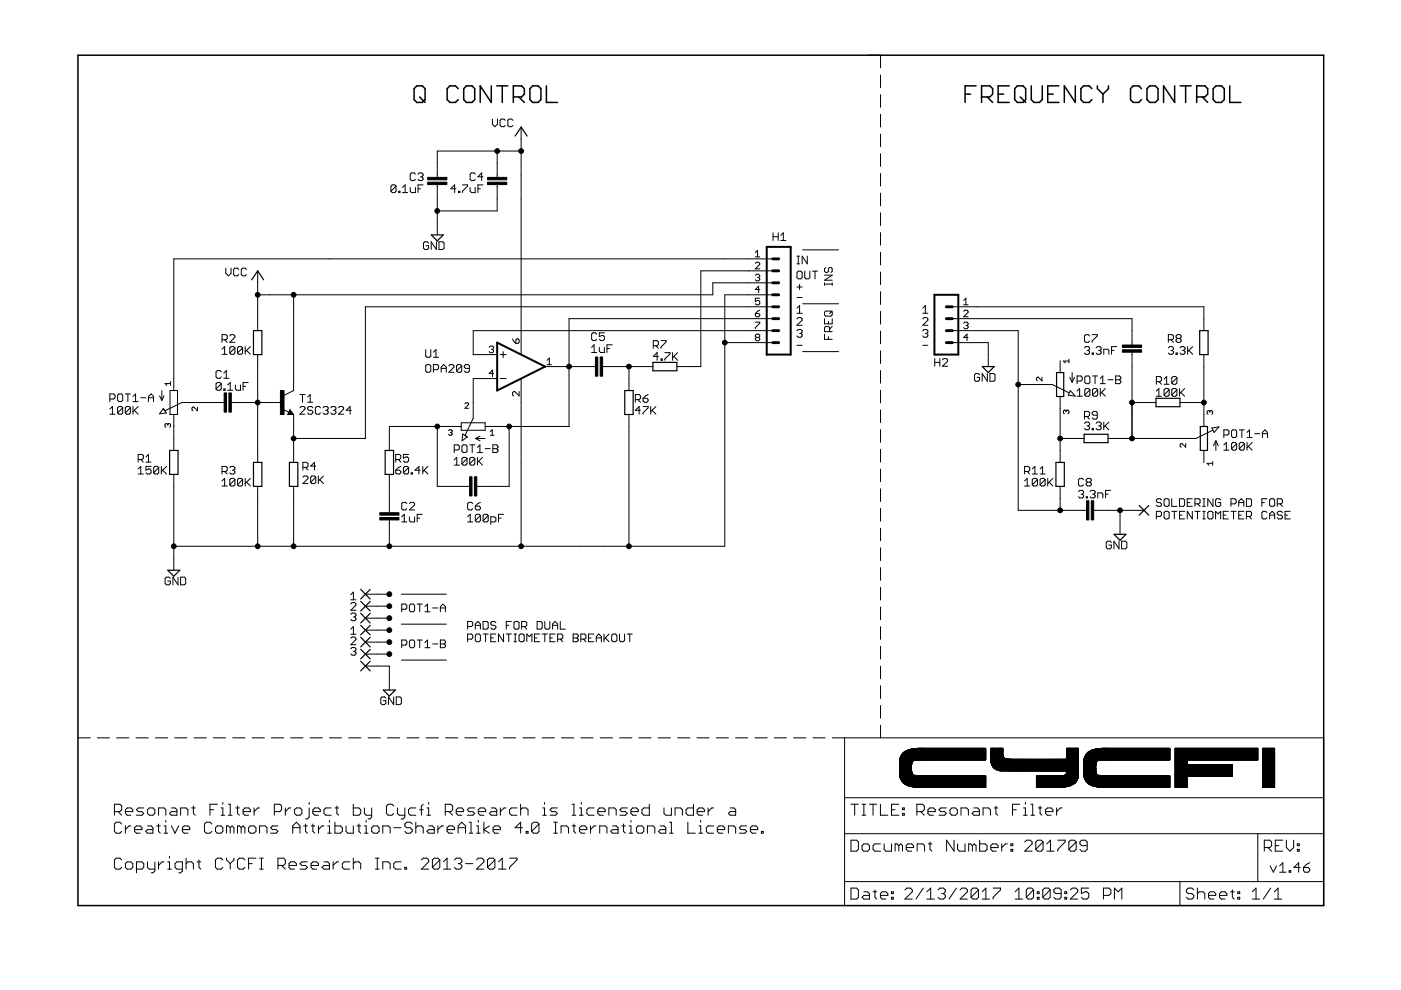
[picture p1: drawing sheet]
<svg xmlns="http://www.w3.org/2000/svg" width="297mm" height="210mm" viewBox="0 0 297 210" stroke-linecap="round" stroke-linejoin="round" font-family="sans-serif">
<g fill="none" stroke="#000" stroke-width=".21">
<path d="M184.1 11.7h2.6v2.7M186.7 15.9v2.7M84 39.5l-.3-.3h-.5l-.3 .3v1.1M84 39.5v1.1l-.3 .2h-.5l-.3-.2M84 39.5l-1.1 1.1M85.3 39.8l.6-.6v1.6M87 39.8v.8l.2 .2h.9v-1M88.1 36.9l-.3-.2h-.6l-.2 .2v1.1l.2 .3h.6l.3-.3M88.6 36.9l.3-.2h.5l.3 .2v.3l-.3 .3M89.2 37.5h.2M89.4 37.5l.3 .3v.2l-.3 .3h-.5l-.3-.3M89.7 39.2h-1.1v1.6"/>
<path d="M92.7 39.1v10.7M98 39.2h1.1v.3l-1.1 1.1v.2M99.7 39.8v.8l.2 .2h.9v-1M100.8 36.9l-.3-.2h-.6l-.2 .2v1.1l.2 .3h.6l.3-.3M102.4 39.2h-1.1v1.6M102.4 37.5h-1.1l.8-.8v1.6M104.4 25.3v1l.5 .6 .6-.6v-1M105.4 32v5.6M105.4 39.1v5.6h-12.7M107.1 25.5l-.3-.2h-.5l-.3 .2v1.1l.3 .3h.5l.3-.3M108.8 25.5l-.3-.2h-.6l-.2 .2v1.1l.2 .3h.6l.3-.3M110.5 26.9v48.3"/>
<path d="M110.5 32h-17.8v5.6M186.7 20.1v2.7M186.7 24.2v2.7M186.7 28.4v2.7M186.7 32.6v2.7M186.7 36.8v2.7M47.9 56.9v1l.5 .6 .6-.6v-1M50.6 57.1l-.3-.2h-.5l-.3 .2v1.1l.3 .3h.5l.3-.3M52.2 57.1l-.2-.2h-.6l-.2 .2v1.1l.2 .3h.6l.2-.3M54.6 57.4v12.7M84.5 40.6h.3v.2h-.3zM85.3 40.8h1.1"/>
<path d="M88.6 40h.6M90.9 51.5l-.3-.2h-.5l-.3 .2v1.1l.3 .3h.5l.3-.3v-.5h-.6M92.5 51.3v1.6l-1.1-1.6v1.6M93.1 51.3h.8l.2 .2v1.1l-.2 .3h-.8zM96.7 40h-1.1l.8-.8v1.6M97.2 40.6h.3v.2h-.3zM101.3 40h.6M160.1 53.5l.5-.4v1.4M160.1 54.5h1M160.1 55.8l.3-.2h.4l.3 .2v.3l-1 .9h1M160.1 58.4l.3-.3h.4l.3 .3-.3 .4M160.6 58.8h.2"/>
<path d="M160.8 58.8l.3 .3-.3 .4h-.4l-.3-.2M163.8 54.9h-126.9v27.9M163.8 57.4h-15.2v20.3h-5.1M163.8 60h-12.7v2.5h-96.5M163.9 49.4v1.6M163.9 50.2h1.1M165 49.4v1.6M165.5 49.9l.6-.5v1.6M165.5 51h1.1M169 55.9h.5M169 54.3h.5M169 57.8l.2-.3h.6l.3 .3v1l-.3 .3h-.6l-.2-.3z"/>
<path d="M169.2 54.3v1.6M170.2 53h7.6M170.6 57.5v1.3l.3 .3h.5l.3-.3v-1.3M171.2 54.3v1.6l-1.1-1.6v1.6M172.3 57.5h1M172.8 57.5v1.6M174.8 60v.5M174.8 58.3h1.6l-1.6 1.1h1.6M175.1 56.7l-.3 .3v.5l.3 .3h.3l.2-.3v-.5l.3-.3h.3l.2 .3v.5l-.2 .3M176.4 60v.5M186.7 41v2.6M186.7 45.1v2.7"/>
<path d="M186.7 49.3v2.7M186.7 53.5v2.7M186.7 57.7v2.6M46.9 78.8l-.3-.2h-.5l-.3 .2v1.1l.3 .3h.5l.3-.3M47.1 74l.5-.5v1.6M47.1 75.1h1.1M47.1 72h.8l.3-.2v-.6l-.3-.2h-.8v1.6M47.5 79.1l.5-.5v1.6M47.6 72l.6 .6M48.7 71.2l.3-.2h.5l.3 .2v.3l-1.1 1.1h1.1M49.8 73.8v1l-.3 .3h-.5l-.3-.3M49.8 73.8l-.3-.3h-.5l-.3 .3v1"/>
<path d="M49.8 73.8l-1.1 1M51.4 73.8v1l-.2 .3h-.6l-.2-.3M51.4 73.8l-.2-.3h-.6l-.2 .3v1M51.4 73.8l-1 1M52 73.5v1.6M52.3 74.3l.8 .8M53.1 73.5l-1.1 1.1M54.6 75.2v22.8M62.3 62.5v20.3l-2.1 1M90.3 74.1v1.4l.2 .3h.6l.2-.3v-1.4M90.5 77.3h.6l.2 .3v1.1l-.2 .2h-.6l-.2-.2v-1.1zM91.9 78.4h.8l.3-.3v-.5l-.3-.3h-.8v1.6"/>
<path d="M91.9 75.8h1.1M91.9 74.7l.5-.6v1.7M93.5 78.9v-1l.6-.6 .5 .6v1M93.5 78.1h1.1M95.2 77.6l.2-.3h.6l.2 .3v.3l-1 1h1M97.9 77.6l-.3-.3h-.5l-.3 .3v1.1M97.9 77.6v1.1l-.3 .2h-.5l-.3-.2M97.9 77.6l-1.1 1.1M99.5 78.1h-.8l-.3-.2v-.3l.3-.3h.6l.2 .3v1.1l-.2 .2h-.6l-.3-.2M103.7 73.6l.2-.2h.5l.2 .2-.2 .5M104.2 74.1h.2M104.4 74.1l.2 .2-.2 .5h-.5l-.2-.3"/>
<path d="M104.6 79.2h-.9l.7-.7v1.4M106 75.2h1.3M106.7 74.5v1.3M108.7 71.9l.7 .9M109.6 71.9l.5 .2v.5l-.3 .2h-.4v-.7zM115.6 77.7h10.6M116 76.4l.5-.5v1.4M116 77.3h.9M125.4 73.7l.6-.6v1.6M125.4 74.7h1.1M126.5 70.8l-.3-.2h-.5l-.3 .2v1.1l.3 .3h.5l.3-.3M127.1 73.7v.8l.2 .2h.8v-1"/>
<path d="M127.8 77.7h10.6M128.1 70.6h-1v.8l.5-.3h.3l.2 .3v.5l-.2 .3h-.6l-.2-.3M128.7 73.9h.5M129.8 73.1h-1.1v1.6M133.3 77.7v5.1M138.5 73.3h.8l.3-.3v-.5l-.3-.3h-.8v1.7M139 73.3l.6 .6M139.6 75.6h-1.1l.8-.8v1.6M140.1 72.2h1.1v.3l-1.1 1.1v.3M140.1 76.1h.3v.3h-.3zM141 74.8h1v.2l-1 1.1v.3M142.6 74.8v1.6"/>
<path d="M142.9 75.6l.8 .8M143.7 74.8l-1.1 1M153.7 72.6h10.1M160.1 66.5h.7l.3 .4-.3 .3h-.4l-.3-.3zM160.1 68.3h1v.2l-1 1v.2M160.4 71.5l-.3 .3 .3 .4h.4l.3-.2-.3-.5M160.4 71.5l-.3-.2 .3-.5h.4l.3 .3-.3 .4M160.4 71.5h.4M161.1 63.2h-1v.7l.5-.2 .5 .2v.5l-.3 .2h-.4l-.3-.2M161.1 61.4h-1l.7-.7v1.4M161.1 65.8l-1 .7M163.8 70.1h-63.5v5.1h5.1"/>
<path d="M163.8 67.6h-43.2v22.8h-17.7M163.8 65h-86.3v28h-15.2M163.8 62.5h-10.1v53.3h-116.8M169 67.6l.2-.3h.6l.3 .3v.3l-1.1 1.1h1.1M169 70.1l.2-.2h.6l.3 .2v.3l-.3 .3M169 60.9h1.1M169 65.3l.5-.5v1.6M169 63.1h1.1M169 73.2h1.1M169 66.4h1.1M169.5 60.3v1.1M169.5 70.7h.3"/>
<path d="M169.8 70.7l.3 .3v.2l-.3 .3h-.6l-.2-.3M170.2 64.4h7.6M170.2 74.5h7.6M174.8 66.2l.3-.2h1.1l.2 .2v.6l-.2 .2h-1.1l-.3-.2zM174.8 67.6v1.1h1.6v-1.1M174.8 60.2h1.6M174.8 70.9v1h1.6M175.6 68.1v.6M175.6 71.4v.5M175.9 70.3v-.8l-.3-.3h-.5l-.3 .3v.8h1.6M176.4 69.2l-.5 .6M176.4 66l-.5 .5"/>
<path d="M186.7 61.8v2.7M186.7 66v2.7M186.7 70.2v2.7M186.7 74.4v2.7M186.7 78.6v2.6M195.6 73.2h1.1M195.6 70.1l.3-.2h.6l.2 .2v.3l-.2 .3M195.6 67.6l.3-.3h.6l.2 .3v.3l-1.1 1.1h1.1M195.6 66.4h1.1M195.6 65.3l.6-.5v1.6M196.2 70.7h.3M196.5 70.7l.2 .3v.2l-.2 .3h-.6l-.3-.3"/>
<path d="M198.2 76v1.7M198.2 76.8h1.1M199.3 76v1.7M199.8 76.3l.3-.3h.5l.3 .3v.3l-1.1 1.1h1.1M201.9 65h53.3v5.1M201.9 67.6h38.1v5.6M201.9 70.1h14v38.1h14.5M201.9 72.6h7.6v5.1M204.3 66l.3-.2h.4l.3 .2v.2l-1 1h1M204.3 64.6h1M204.3 68.5l.3-.2h.4l.3 .2-.3 .5M204.3 63.7l.5-.5v1.4"/>
<path d="M204.8 69h.2M205 69l.3 .2-.3 .5h-.4l-.3-.2M205.3 71.5h-1l.7-.7v1.4M207.7 79.5l-.3-.3h-.5l-.3 .3v1.1l.3 .2h.5l.3-.2v-.6h-.5M209.3 79.2v1.6l-1.1-1.6v1.6M209.9 79.2h.8l.3 .3v1.1l-.3 .2h-.8zM220.9 80v.8l-.8-.8-.3 .2v.4l.1 .2M224.8 76.5v2.5M226.6 76.6h-1.1l.3 .3M226.6 76.2v.7M227.3 79v2M229.9 73.8l.3-.3h.5l.3 .3v.2l-.3 .3"/>
<path d="M230.3 79.7h.5l.3 .3v1.1l-.3 .2h-.5l-.3-.2v-1.1zM230.5 74.3h.2M230.7 74.3l.3 .3v.2l-.3 .3h-.5l-.3-.3M231 71.2l-.3-.2h-.5l-.3 .2v1.1l.3 .3h.5l.3-.3M231.6 74.8h.2v.3h-.2zM231.6 71h1v.2l-1 1.1v.3M231.6 79.7h1.1M232.2 79.7v1.6M232.4 73.8l.3-.3h.5l.3 .3v.2l-.3 .3M232.9 74.3h.3M233.2 74.3l.3 .3v.2l-.3 .3h-.5l-.3-.3M234 75.1v-1.1h.8l.3 .3v.8"/>
<path d="M235.7 74.3h.5M236.5 79.7h.9l.2 .3v.2l-.2 .3 .2 .3v.3l-.2 .2h-.9zM236.7 73.5h-1v1.6M240 74.7v18.3M247.7 73.8l.3-.3h.5l.3 .3v.2l-.3 .3M247.7 72h.8l.3-.2v-.6l-.3-.2h-.8v1.6M248.2 74.3h.3M248.2 72l.6 .6M248.5 74.3l.3 .3v.2l-.3 .3h-.5l-.3-.3M249.3 74.8h.3v.3h-.3zM249.6 71.8l-.3-.3v-.3l.3-.2h.5l.3 .2v.3l-.3 .3M249.6 71.8l-.3 .2v.3l.3 .3h.5l.3-.3v-.3l-.3-.2"/>
<path d="M249.6 71.8h.5M250.2 73.8l.2-.3h.6l.2 .3v.2l-.2 .3M250.7 74.3h.3M251 74.3l.2 .3v.2l-.2 .3h-.6l-.2-.3M251.8 73.5v1.6M252.1 74.3l.8 .8M252.9 73.5l-1.1 1.1M255.2 75.2v15.2M23.3 87.8h1.1M23.3 84.6h.8l.3-.3v-.5l-.3-.3h-.8v1.7M23.3 86.7l.5-.5v1.6M24.9 83.8l.3-.3h.5l.3 .3v1.1l-.3 .3h-.5l-.3-.3z"/>
<path d="M26 86.5v1l-.3 .3h-.5l-.3-.3M26 86.5l-.3-.3h-.5l-.3 .3v1M26 86.5l-1.1 1M26.6 83.5h1M27.1 83.5v1.7M27.6 86.5v1l-.2 .3h-.6l-.2-.3M27.6 86.5l-.2-.3h-.6l-.2 .3v1M27.6 86.5l-1 1M28.2 85.2h1.1M28.2 84.1l.5-.6v1.7M28.2 86.2v1.6M28.5 87l.8 .8"/>
<path d="M29.3 99.4l.5-.5v1.6M29.3 86.2l-1.1 1.1M29.3 97.4h.8l.3-.2v-.6l-.3-.2h-.8v1.6M29.8 84.3h1.1M29.8 97.4l.6 .6M30.9 96.9l.6-.5v1.6M30.9 98h1.1M31.5 84.3h1.1M31.5 85.2v-1.1l.5-.6 .6 .6v1.1M32 98.9h-1.1v.8l.6-.3h.2l.3 .3v.5l-.3 .3h-.5l-.3-.3M33.7 99.1v1.1l-.3 .3h-.5l-.3-.3M33.7 99.1l-.3-.2h-.5l-.3 .2v1.1"/>
<path d="M33.7 99.1l-1.1 1.1M33.8 83.9l.5 1M34.2 98.9v1.6M34.3 82.8v2.1M34.5 99.7l.8 .8M34.6 86.6l.7 1-1.5 .1zM34.8 83.9l-.5 1M35.3 98.9l-1.1 1.1M35.6 90l-.2-.2-.4 .2v.4l.2 .2M35.6 90l.2-.2 .4 .2v.4l-.2 .2M35.6 90v.2M36 82.8h1.6v5.1h-1.6z"/>
<path d="M36.2 81.3h-1.2l.4 .4M36.2 80.9v.8M36.9 87.9v7.6M41.9 86.3v.8l-.8-.8-.4 .2v.4l.2 .2M46.9 81.4l-.3-.3h-.5l-.3 .3v1.1M46.9 81.4v1.1l-.3 .2h-.5l-.3-.2M46.9 81.4l-1.1 1.1M47.1 100h.8l.3-.3v-.6l-.3-.2h-.8v1.6M47.5 82.5h.2v.2h-.2zM47.5 80.2h1M47.5 85.3h-8.9l-3.7 1.8-.3-.5M47.6 100l.6 .5"/>
<path d="M48.3 82.7h1.1M48.3 81.6l.5-.5v1.6M48.7 99.1l.3-.2h.5l.3 .2v.3l-.3 .3M49 85.3h10.7M49.3 99.7h.2M49.5 99.7l.3 .3v.2l-.3 .3h-.5l-.3-.3M49.9 81.6v.9l.3 .2h.8v-1.1M51.5 81.9h.6M52.6 81.1h-1.1v1.6M60 86.8l1.2 .6M61.5 86.9l.8 1h-1.3zM62.3 87.9v10.1"/>
<path d="M63.6 86.5l.3-.3h.5l.3 .3v.2l-1.1 1.1h1.1M63.6 83.7h1.1M64.1 83.7v1.6M64.2 99.1h.8l.3-.3v-.5l-.3-.3h-.8v1.7M64.8 99.1l.5 .6M65.2 84.2l.6-.5v1.6M65.2 85.3h1.1M66.3 86.5l-.3-.3h-.5l-.3 .3v.2l.3 .3h.5l.3 .3v.2l-.3 .3h-.5l-.3-.3M67 98.8h-1.1l.8-.8v1.7M67.9 86.5l-.2-.3h-.6l-.2 .3v1l.2 .3h.6l.2-.3M68.5 86.5l.3-.3h.5l.3 .3v.2l-.3 .3M69 87h.3"/>
<path d="M69.3 87l.3 .3v.2l-.3 .3h-.5l-.3-.3M70.1 86.5l.3-.3h.6l.2 .3v.2l-.2 .3M70.7 87h.3M71 87l.2 .3v.2l-.2 .3h-.6l-.3-.3M71.8 86.5l.3-.3h.5l.3 .3v.2l-1.1 1.1h1.1M74.5 87h-1.1l.8-.8v1.6M83.9 99.7h.8l.3 .3v.2l-.3 .3h-.5l-.3-.3zM83.9 97.4h.8l.3-.2v-.6l-.3-.2h-.8v1.6M84.5 97.4l.5 .6M85 98.9l-.5 .2-.6 .6M86.6 99.1v1.1l-.2 .3h-.6l-.3-.3M86.6 99.1l-.2-.2h-.6l-.3 .2v1.1"/>
<path d="M86.6 96.4h-1.1v.8l.6-.3h.3l.2 .3v.5l-.2 .3h-.6l-.3-.3M86.6 99.1l-1.1 1.1M89.1 99.7h-1.1l.8-.8v1.6M89.6 98.9v1.6M89.9 99.7l.8 .8M90.7 98.9l-1.1 1.1M92.7 90.4v12.7h6.9M95.1 91.3l.2-.2h.4l.2 .2-.2 .4M95.5 91.7h.2M95.7 91.7l.2 .2-.2 .4h-.4l-.2-.2M96.3 95.4h.8l.3-.3v-.5l-.3-.3h-.8v1.6M96.3 97.5l.5-.5v1.6"/>
<path d="M96.3 98.6h1.1M97.8 89.6h5.1v1.6h-5.1zM97.8 90.4h-15.3v5.1M98.1 92l1 .6-1.1 .9zM98.2 94.3h.6l.2 .3v1.1l-.2 .2h-.6l-.3-.2v-1.1zM98.6 85.6l.2-.2h.4l.2 .2v.2l-.8 .8h.8M99 97.2l-.2-.2h-.6l-.3 .2v1.1M99 97.2v1.1l-.2 .3h-.6l-.3-.3M99 97.2l-1.1 1.1M99.6 94.3h1.1M100.1 94.3v1.6M100.7 97.2v1.1l-.3 .3h-.6l-.2-.3"/>
<path d="M100.7 97.2l-.3-.2h-.6l-.2 .2v1.1M100.7 97.2l-1.1 1.1M100.8 93h2.1M100.8 93l1 .5M101.2 95.9h1.1M101.2 94.8l.5-.5v1.6M101.2 97v1.6M101.5 97.8l.8 .8M101.8 92.5l-1 .5M102.3 97l-1.1 1.1M102.8 95.1h1.1M104 91.5l.4-.4v1.2"/>
<path d="M104 92.3h.8M104.5 94.3h.8l.3 .3v.2l-.3 .3 .3 .3v.3l-.3 .2h-.8zM104.5 95.1h.8M105.4 80.3h-5.1v8.4l-1.7 3.6 .5 .3M106 80.3h1.3M107.9 90.4v12.7h-6.8M110.1 83v.9l-1-.9-.4 .2v.5l.2 .2M110.5 80.3v35.5M133.3 87.9v27.9M134.7 84.7h.8l.3-.2v-.6l-.3-.2h-.8v1.6M135.2 84.7l.6 .6M135.8 87h-1.1l.8-.8v1.6"/>
<path d="M136.3 86.2h1.1v.3l-1.1 1v.3M136.3 84.5h.8l.3 .2v.3l-.3 .3h-.5l-.3-.3zM137.4 83.7l-1.1 .8M138 86.2v1.6M138.2 87l.9 .8M139.1 86.2l-1.1 1.1M186.7 82.7v2.7M186.7 86.9v2.7M186.7 91.1v2.7M186.7 95.3v2.7M186.7 99.5v2.6M215.9 81.5h7.2l3.6 1.8"/>
<path d="M217.2 100h.8l.3-.3v-.6l-.3-.2h-.8v1.6M217.8 100l.5 .5M218.9 99.4l.5-.5v1.6M220.5 99.4l.5-.5v1.6M224.8 93h5M224.8 84.1v13.9M226 87.1l-.2-.1-.3 .1v.4l.2 .2M226 87.1l.2-.1 .4 .1v.4l-.2 .2M226 87.1v.3M226.8 80l.5 1M226.9 82.8l1.1 1.2-1.5-.2zM227.8 80l-.5 1"/>
<path d="M228.4 84h1M228.4 80.8h.8l.2-.3v-.5l-.2-.3h-.8v1.6M228.4 82.9l.5-.5v1.6M229.9 89.8l.3-.3h.5l.3 .3v.2l-.3 .3M229.9 88.3h.8l.3-.3v-.5l-.3-.3h-.8v1.7M230.5 90.3h.2M230.5 88.3l.5 .6M230.7 90.3l.3 .3v.2l-.3 .3h-.5l-.3-.3M231.1 82.7v1l-.3 .3h-.5l-.3-.3M231.1 82.7l-.3-.3h-.5l-.3 .3v1M231.1 82.7l-1.1 1M231.6 90.8h.2v.3h-.2z"/>
<path d="M232.4 89.8l.3-.3h.5l.3 .3v.2l-.3 .3M232.6 88h-.8l-.2-.2v-.3l.2-.3h.6l.2 .3v1.1l-.2 .3h-.6l-.2-.3M232.7 82.7v1l-.2 .3h-.6l-.3-.3M232.7 82.7l-.2-.3h-.6l-.3 .3v1M232.7 82.7l-1.1 1M232.9 90.3h.3M233.2 90.3l.3 .3v.2l-.3 .3h-.5l-.3-.3M233.3 80.2l.5-.5v1.6M233.3 81.3h1.1M233.3 82.4v1.6M233.6 83.2l.8 .8M234 89.5v1.6"/>
<path d="M234.3 90.3l.8 .8M234.4 82.4l-1.1 1.1M234.9 80.5h1.1M235.1 89.5l-1.1 1.1M236.5 80.5h.9M240 85.3h5.1M245.2 82.9l.5-.5v1.6M245.2 84h1.1M245.2 80.9h.8l.3-.3v-.5l-.3-.3h-.8v1.7M245.7 80.9l.6 .6M246.8 80.4l.6-.6v1.7M246.8 81.5h1.1"/>
<path d="M247.9 82.7v1l-.3 .3h-.5l-.3-.3M247.9 82.7l-.3-.3h-.5l-.3 .3v1M247.9 82.7l-1.1 1M249.5 82.7v1l-.2 .3h-.6l-.3-.3M249.5 82.7l-.2-.3h-.6l-.3 .3v1M249.5 80.1l-.2-.3h-.6l-.3 .3v1.1M249.5 80.1v1.1l-.2 .3h-.6l-.3-.3M249.5 82.7l-1.1 1M249.5 80.1l-1.1 1.1M250.1 82.4v1.6M250.2 85.3h5M250.4 83.2l.8 .8"/>
<path d="M251.2 82.4l-1.1 1.1M251.4 94v.8l-.8-.8-.4 .2v.4l.2 .2M255.2 95.5v2.5M256.5 87.2l.2-.1 .4 .1v.5l-.2 .1M256.5 87.2l-.2-.1-.4 .1v.5l.2 .1M256.5 87.2v.2M256.9 90.7l1.5-.2-1 1.2zM257.1 98.2h-1.2l.4 .4M257.1 97.9v.7M257.1 91.2l-3.5 1.8h-18.7M257.8 93.5v2M257.8 93.5l.5 1"/>
<path d="M257.8 93.5l-.5 1M259.5 92.2h.8l.3-.3v-.5l-.3-.3h-.8v1.7M259.5 94.3l.5-.5v1.6M259.5 95.4h1.1M261.4 91.1h.5l.3 .3v1.1l-.3 .3h-.5l-.3-.3v-1.1zM262.2 94.1l-.3-.3h-.5l-.3 .3v1.1M262.2 94.1v1.1l-.3 .2h-.5l-.3-.2M262.2 94.1l-1.1 1.1M262.7 91.1h1.1M263.3 91.1v1.7M263.8 94.1v1.1l-.2 .2h-.6l-.3-.2M263.8 94.1l-.2-.3h-.6l-.3 .3v1.1"/>
<path d="M263.8 94.1l-1.1 1.1M264.4 92.8h1.1M264.4 91.7l.5-.6v1.7M264.4 93.8v1.6M264.6 94.6l.9 .8M265.5 93.8l-1.1 1.1M266 91.9h1.1M267.7 91.9h1M267.7 92.8v-1.1l.5-.6 .5 .6v1.1M29.3 100.5h1.1M36.9 100.6v20.3M47.1 102l.5-.6v1.6"/>
<path d="M47.1 103h1.1M49.8 101.7l-.3-.3h-.5l-.3 .3v1.1M49.8 101.7v1.1l-.3 .2h-.5l-.3-.2M49.8 101.7l-1.1 1.1M51.4 101.7l-.2-.3h-.6l-.2 .3v1.1M51.4 101.7v1.1l-.2 .2h-.6l-.2-.2M51.4 101.7l-1 1.1M52 101.4v1.6M52.3 102.2l.8 .8M53.1 101.4l-1.1 1.1M54.6 103.1v12.7M62.3 103.1v12.7"/>
<path d="M64.2 101.2l.3-.3h.5l.3 .3v.3l-1.1 1h1.1M67 101.2v1.1l-.3 .2h-.6l-.2-.2M67 101.2l-.3-.3h-.6l-.2 .3v1.1M67 101.2l-1.1 1.1M67.5 100.9v1.6M67.8 101.7l.8 .8M68.6 100.9l-1.1 1.1M82.5 100.6v8.1M82.5 110.2v5.6M85.2 109.6l.5-.5v1.6M85.2 110.7h1.1M86.3 106.8l-.3-.3h-.6l-.2 .3v1.1l.2 .2h.6l.3-.2"/>
<path d="M86.8 109.6v.8l.3 .3h.8v-1.1M86.8 106.8l.3-.3h.5l.3 .3v.2l-1.1 1.1h1.1M87.2 100.2h.3v.3h-.3zM88.5 109.9h.5M89.5 109.1h-1v1.6M99.1 110.7h1.1M99.1 109.6l.6-.5v1.6M100.2 106.8l-.3-.3h-.5l-.3 .3v1.1l.3 .2h.5l.3-.2M100.8 107.3h.8l.3 .3v.3l-.3 .2h-.6l-.2-.2zM101.9 109.3v1.1l-.3 .3h-.6l-.2-.3M101.9 109.3l-.3-.2h-.6l-.2 .2v1.1M101.9 109.3l-1.1 1.1"/>
<path d="M101.9 106.5l-.6 .3-.5 .5M103.5 109.3v1.1l-.3 .3h-.5l-.3-.3M103.5 109.3l-.3-.2h-.5l-.3 .2v1.1M103.5 109.3l-1.1 1.1M104.1 110.7h.8l.2-.3v-.5l-.2-.3h-.8v1.6M105.7 109.9h.5M106.8 109.1h-1.1v1.6M186.7 103.6v2.7M186.7 107.8v2.7M186.7 112v2.7M186.7 116.2v2.7M217.2 103h1.1"/>
<path d="M217.2 102l.6-.6v1.6M218.9 100.5h1.1M220 101.7v1.1l-.3 .2h-.6l-.2-.2M220 101.7l-.3-.3h-.6l-.2 .3v1.1M220 101.7l-1.1 1.1M220.5 100.5h1.1M221.6 101.7v1.1l-.3 .2h-.5l-.3-.2M221.6 101.7l-.3-.3h-.5l-.3 .3v1.1M221.6 101.7l-1.1 1.1M222.1 101.4v1.6M222.4 102.2l.8 .8M223.2 101.4l-1.1 1.1"/>
<path d="M224.8 103.1v5.1M228.7 104.2l.2-.2h.6l.2 .2v.3l-.2 .3M229.2 104.8h.3M229.5 104.8l.2 .3v.2l-.2 .3h-.6l-.2-.3M229.7 101.7l-.2-.3h-.6l-.2 .3v1.1l.2 .2h.6l.2-.2M230.3 105.3h.3v.3h-.3zM230.6 102.2l-.3 .3v.3l.3 .2h.5l.3-.2v-.3l-.3-.3M230.6 102.2l-.3-.2v-.3l.3-.3h.5l.3 .3v.3l-.3 .2M230.6 102.2h.5M231.1 104.2l.3-.2h.5l.3 .2v.3l-.3 .3M231.6 104.8h.3M231.9 108.2h10.6"/>
<path d="M231.9 104.8l.3 .3v.2l-.3 .3h-.5l-.3-.3M232.7 105.6v-1.1h.9l.2 .3v.8M234.4 104.8h.5M235.5 104h-1.1v1.6M235.6 115l-.2-.3h-.6l-.3 .3v1.1l.3 .3h.6l.2-.3v-.5h-.5M237.3 114.7v1.7l-1.1-1.7v1.7M237.5 108.2v5.1M237.8 114.7h.8l.3 .3v1.1l-.3 .3h-.8zM245.2 109.5h.8l.3-.3v-.5l-.3-.3h-.8v1.6M246.3 106l-.3-.3h-.6l-.2 .3v.3l.2 .3h.6l.3 .2v.3l-.3 .3h-.6l-.2-.3M246.8 106l.3-.3h.5l.3 .3v1.1l-.3 .3h-.5l-.3-.3zM246.8 108.7l.3-.3h.5l.3 .3v1.1l-.3 .2h-.5l-.3-.2z"/>
<path d="M248.4 105.7v1.7h1.1M248.4 108.4h1.1M249 108.4v1.6M250.1 105.7h.8l.3 .3v1.1l-.3 .3h-.8zM250.1 109.2h.5M251.2 108.4h-1.1v1.6h1.1M251.7 106.6h.6M252.8 105.7h-1.1v1.7h1.1M252.8 108.4v1.6l-1.1-1.6v1.6M253.3 106.8h.9l.2-.2v-.6l-.2-.3h-.9v1.7M253.3 108.4h1.1M253.9 106.8l.5 .6"/>
<path d="M253.9 108.4v1.6M255 105.7h.5M255 107.4h.5M255 108.4h.5M255 110h.5M255.3 105.7v1.7M255.3 108.4v1.6M256.1 108.7l.2-.3h.6l.3 .3v1.1l-.3 .2h-.6l-.2-.2zM257.2 105.7v1.7l-1.1-1.7v1.7M257.7 110v-1.6l.6 .5 .5-.5v1.6M258.8 106l-.3-.3h-.5l-.3 .3v1.1l.3 .3h.5l.3-.3v-.5h-.5M259.4 109.2h.5"/>
<path d="M260.4 108.4h-1v1.6h1M261 106.8h.8l.3-.2v-.6l-.3-.3h-.8v1.7M261 108.4h1.1M261.5 108.4v1.6M262.6 106.6h1.1M262.6 107.4v-1.1l.6-.6 .5 .6v1.1M262.6 109.2h.6M263.7 108.4h-1.1v1.6h1.1M264.3 105.7h.8l.2 .3v1.1l-.2 .3h-.8zM264.3 109.5h.8l.2-.3v-.5l-.2-.3h-.8v1.6M264.8 109.5l.5 .5M267.5 106.6h.6"/>
<path d="M268.6 105.7h-1.1v1.7M268.6 108.7l-.2-.3h-.6l-.3 .3v1.1l.3 .2h.6l.2-.2M269.2 106l.3-.3h.5l.3 .3v1.1l-.3 .3h-.5l-.3-.3zM269.2 110v-1.1l.5-.5 .6 .5v1.1M269.2 109.2h1.1M270.8 106.8h.8l.3-.2v-.6l-.3-.3h-.8v1.7M271.4 106.8l.5 .6M271.9 108.7l-.3-.3h-.5l-.3 .3v.2l.3 .3h.5l.3 .3v.3l-.3 .2h-.5l-.3-.2M272.5 109.2h.5M273.5 108.4h-1v1.6h1M36.1 122.6l-.3-.2h-.5l-.3 .2v1.1l.3 .3h.5l.3-.3v-.5h-.5M37.7 122.4v1.6l-1-1.6v1.6"/>
<path d="M38.3 122.4h.8l.3 .2v1.1l-.3 .3h-.8zM74.4 126.1l.5-.6v1.7M74.4 133.4l.5-.6v1.7M74.4 127.2h1.1M74.4 128l.3-.2h.5l.3 .2v.3l-1.1 1.1h1.1M74.4 130.3l.3-.3h.5l.3 .3v.2l-.3 .3M74.4 135.3l.3-.2h.5l.3 .2v.3l-1.1 1.1h1.1M74.4 137.6l.3-.3h.5l.3 .3v.2l-.3 .3M74.4 134.5h1.1M74.9 130.8h.3M74.9 138.1h.3M75.2 130.8l.3 .3v.2l-.3 .3h-.5l-.3-.3"/>
<path d="M75.2 138.1l.3 .3v.2l-.3 .3h-.5l-.3-.3M77.5 126h5M77.5 128.5h5M77.5 131.1h5M77.5 138.7h5M77.5 133.6h5M77.5 136.1h5M85.1 126h9.5M85.1 132.3h9.5M85.1 140h9.5M85.2 129.2h.8l.3-.3v-.5l-.3-.3h-.8v1.6M85.2 136.8h.8l.3-.3v-.5l-.3-.3h-.8v1.6"/>
<path d="M86.8 128.4l.3-.3h.5l.3 .3v1l-.3 .3h-.5l-.3-.3zM86.8 136l.3-.3h.5l.3 .3v1.1l-.3 .2h-.5l-.3-.2zM88.5 128.1h1M88.5 135.7h1M89 128.1v1.6M89 135.7v1.6M90.1 129.7h1.1M90.1 128.6l.5-.5v1.6M90.1 136.2l.5-.5v1.6M90.1 137.3h1.1M91.7 128.9h1.1M91.7 136.5h1.1"/>
<path d="M93.4 128.9h1M93.4 129.7v-1.1l.5-.5 .5 .5v1.1M93.4 135.7h.8l.2 .3v.2l-.2 .3 .2 .3v.3l-.2 .2h-.8zM93.4 136.5h.8M99.1 132.8h.8l.3-.2v-.6l-.3-.2h-.8v1.6M99.1 135.5h.8l.3-.2v-.6l-.3-.3h-.8v1.7M100.8 133.4v-1.1l.5-.5 .6 .5v1.1M100.8 134.7l.2-.3h.6l.3 .3v1.1l-.3 .3h-.6l-.2-.3zM100.8 132.6h1.1M102.4 131.8h.8l.3 .2v1.1l-.3 .3h-.8zM102.4 134.4h1.1M103 134.4v1.7"/>
<path d="M104.1 135.3h.5M105.1 132l-.2-.2h-.6l-.2 .2v.3l.2 .3h.6l.2 .2v.3l-.2 .3h-.6l-.2-.3M105.1 134.4h-1v1.7h1M106.8 134.4v1.7l-1.1-1.7v1.7M107.3 132.6h.6M107.3 134.4h1.1M107.9 134.4v1.7M108.4 131.8h-1.1v1.6M109 134.4h.5M109 136.1h.5M109.2 131.8h.6l.2 .2v1.1l-.2 .3h-.6l-.2-.3v-1.1zM109.2 134.4v1.7"/>
<path d="M110 134.7l.3-.3h.6l.2 .3v1.1l-.2 .3h-.6l-.3-.3zM110.6 132.8h.8l.3-.2v-.6l-.3-.2h-.8v1.6M111.1 132.8l.6 .6M111.7 136.1v-1.7l.5 .6 .6-.6v1.7M113.3 135.3h.6M113.9 131.8h.8l.3 .2v1.1l-.3 .3h-.8zM114.4 134.4h-1.1v1.7h1.1M115 134.4h1.1M115.5 131.8v1.3l.3 .3h.5l.3-.3v-1.3M115.5 134.4v1.7M116.6 135.3h.5M117.2 132.6h1"/>
<path d="M117.2 133.4v-1.1l.5-.5 .5 .5v1.1M117.7 134.4h-1.1v1.7h1.1M118.2 135.5h.9l.2-.2v-.6l-.2-.3h-.9v1.7M118.8 131.8v1.6h1.1M118.8 135.5l.5 .6M121.5 134.4h.8l.3 .3v.3l-.3 .3 .3 .2v.3l-.3 .3h-.8zM121.5 135.3h.8M123.1 135.5h.9l.2-.2v-.6l-.2-.3h-.9v1.7M123.7 135.5l.5 .6M124.8 135.3h.5M125.9 134.4h-1.1v1.7h1.1M126.4 135.3h1.1"/>
<path d="M126.4 136.1v-1.1l.6-.6 .5 .6v1.1M128.1 134.4v1.7M128.3 135.3l.8 .8M129.1 134.4l-1 1.1M130 134.4h.5l.3 .3v1.1l-.3 .3h-.5l-.3-.3v-1.1zM131.3 134.4v1.4l.3 .3h.5l.3-.3v-1.4M133 134.4h1M133.5 134.4v1.7M186.7 120.4v2.6M186.7 124.5v2.7M186.7 128.7v2.7M186.7 132.9v2.7"/>
<path d="M186.7 137.1v2.6M16.5 156.4h2.6M20.6 156.4h2.6M24.7 156.4h2.6M28.8 156.4h2.6M32.9 156.4h2.6M37 156.4h2.6M41.1 156.4h2.6M45.2 156.4h2.6M49.3 156.4h2.6M53.4 156.4h2.6M57.5 156.4h2.6"/>
<path d="M61.6 156.4h2.6M65.7 156.4h2.6M69.8 156.4h2.6M73.9 156.4h2.6M77.5 141.2h5v5.1M78 156.4h2.6M81.8 148l-.3-.2h-.5l-.3 .2v1.1l.3 .3h.5l.3-.3v-.5h-.5M82.1 156.4h2.7M83.5 147.8v1.6l-1.1-1.6v1.6M84 147.8h.8l.3 .2v1.1l-.3 .3h-.8zM86.3 156.4h2.5M90.3 156.4h2.6"/>
<path d="M94.4 156.4h2.6M98.6 156.4h2.6M102.6 156.4h2.6M106.7 156.4h2.6M110.8 156.4h2.7M115 156.4h2.6M119 156.4h2.6M123.1 156.4h2.7M127.3 156.4h2.6M131.4 156.4h2.6M135.4 156.4h2.6M139.6 156.4h2.6"/>
<path d="M143.7 156.4h2.6M147.8 156.4h2.6M151.8 156.4h2.7M156 156.4h2.6M160.1 156.4h2.6M164.2 156.4h2.6M168.3 156.4h2.6M172.4 156.4h2.6M176.5 156.4h104.1v35.6h-101.5v-35.6M186.7 141.2v2.7M186.7 145.4v2.7M186.7 149.6v2.7"/>
<path d="M186.7 153.8v2.6M191.3 159.9h17.7M191.3 159.8h17.7M191.3 159.9h.1M191.3 159.8l-.2 .4M191.3 159.8l-.1 .2M191.4 159.8h17.6M191.4 159.7h17.6M191.5 159.7h17.5M191.5 159.6h17.5M191.6 159.6h17.4M191.6 159.5h17.4"/>
<path d="M191.7 159.5l-.4 .3M191.7 159.5l-.1 .1M191.7 159.4h17.3M191.8 159.4h17.2M191.9 159.3h17.1M191.9 159.3l-.6 .5M192.1 159.2h16.9M192.2 159.2h16.8M192.3 159.1h16.7M192.5 159h16.5M192.5 159l-.8 .5M192.6 159l-.7 .3"/>
<path d="M192.7 159h16.3M192.8 158.9l-.1 .1M192.9 158.9h16.1M192.9 158.9h.1M193 158.9h16M193 158.9l-.5 .1M193.1 158.9h-.1M193.2 158.9h-.1M193.3 158.8v.1M193.6 158.8h-.1M193.7 158.8l-.7 .1M193.7 158.8h-.1"/>
<path d="M193.7 158.8h15.3M193.9 158.7l-.1 .1M194 158.7h.1M194.1 158.7h14.9M194.2 158.7h-.1M194.5 158.7h-.1M194.7 158.7h14.3v2.4h-18.2M194.8 158.7h-.1M194.9 158.7l-1.2 .1M208.6 158.7h.2M208.9 158.7l.1 .3-16.6 .1M209 159.3h-17"/>
<path d="M209 160h-17.7l-.2 .1h17.9M209 158.8h-15.6M210.1 159.1h2.5M210.1 159h2.5M210.1 158.9h2.5M210.1 158.8h2.5M210.1 158.7h2.5M210.1 160h2.5M210.1 159.9h2.5M210.1 159.8h2.5M210.1 159.7h2.5M210.1 159.6h2.5"/>
<path d="M210.1 159.5h2.5M210.1 159.4h2.5M210.1 159.3h2.5M210.1 159.2h2.5M210.1 158.7h.1M210.2 158.7h-.1M212.6 158.7h-2.5M226.2 159.1h2.5M226.2 159h2.5M226.2 158.9h2.5M226.2 158.7h2.5M226.2 160h2.5"/>
<path d="M226.2 159.9h2.5M226.2 159.8h2.5M226.2 159.7h2.5M226.2 159.6h2.5M226.2 159.5h2.5M226.2 159.4h2.5M226.2 159.3h2.5M226.2 159.2h2.5M226.3 158.7l-.1 .1h2.5h-2.5M228.6 158.7h.1h-2.5M230.3 160h17.7M230.3 159.9h17.7"/>
<path d="M230.4 159.8l-.3 .5M230.4 159.8h17.6M230.4 159.9h-.1M230.5 159.7h17.5M230.6 159.6h17.4M230.6 159.6l-.2 .3M230.7 159.5h17.3M230.7 159.5l-.3 .3M230.8 159.4h17.2M230.8 159.5l-.2 .1M231 159.3h17M231.2 159.2h16.8"/>
<path d="M231.2 159.2l-.5 .3M231.2 159.2h.1M231.4 159.1h16.6M231.4 159.1l-.2 .1M231.6 159h16.4M231.6 159l-.4 .3M231.7 159h16.3M231.9 158.9l-.4 .2M232 158.9h-.1M232.1 158.9h15.9h-16.1M232.1 158.9h-.1M232.9 158.7l-.1 .1"/>
<path d="M233.1 158.7h-.1M233.2 158.7h14.8M233.3 158.7h-.1M233.3 158.7l-1.7 .3M233.5 158.7h-.1M233.7 158.7h14.3v2.4h-18.2M233.8 158.7h-.1M234 158.7h-.7M247.6 158.7h.2M247.9 158.7l.1 .1-15.9 .1M248 158.8h-15.4M248 159.3l-17.1 .1"/>
<path d="M249.2 159.1h17.5M249.2 159h17.5M249.2 158.9h17.5M249.2 158.8h17.5M249.2 158.7h17.5M249.2 160h17.5M249.2 159.9h17.5M249.2 159.8h17.5M249.2 159.7h17.5M249.2 159.6h17.5M249.2 159.5h17.5M249.2 159.4h17.5"/>
<path d="M249.2 159.3h17.5M249.2 159.2h17.5M267.8 158.7h2.4v8.2h-2.4zM267.8 159.1h2.4M267.8 159h2.4M267.8 158.9h2.4M267.8 158.8h2.4M267.8 158.7h2.4M267.8 160h2.4M267.8 159.9h2.4M267.8 159.8h2.4M267.8 159.7h2.4"/>
<path d="M267.8 159.6h2.4M267.8 159.5h2.4M267.8 159.4h2.4M267.8 159.3h2.4M267.8 159.2h2.4M24.3 172.1h1.1l.4-.4v-.8l-.4-.4h-1.1v2.3M25 172.1l.8 .7M25.8 174.7l-.4-.4h-.8l-.3 .4v1.6l.3 .4h.8l.4-.4M26.6 172.1h1.6v-.4l-.5-.4h-.7l-.4 .4v.8l.4 .3h.7M26.6 175.1v1.6M27.7 175.1h-.3l-.8 .8M28.5 175.9h1.6v-.4l-.4-.4h-.8l-.4 .4v.8l.4 .4h.8"/>
<path d="M30.5 171.3h-1.2l-.4 .4 .4 .4h.8l.4 .4-.4 .3h-1.2M31.3 171.7l.4-.4h.7l.4 .4v.8l-.4 .3h-.7l-.4-.3zM31.3 175.1h.7l.4 .4v1.2h-1.1l-.4-.4 .4-.4h1.1M33.2 175.1h.8M33.6 172.8v-1.5h1.2l.4 .4v1.1M33.6 174.7v1.6l.4 .4M34.8 175.1h.4v1.6M34.8 176.7h.8M35.2 173.9v.4M36.3 171.3h.8l.4 .4v1.1h-1.2l-.4-.3 .4-.4h1.2M36.3 175.1l.8 1.6 .8-1.6M38.3 172.8v-1.5h1.2l.3 .4v1.1"/>
<path d="M38.7 175.9h1.5v-.4l-.4-.4h-.7l-.4 .4v.8l.4 .4h.7M40.6 171.3h.8M41 170.9v1.6l.4 .3M44.5 171.7h.8M44.9 174.7l-.4-.4h-.8l-.4 .4v1.6l.4 .4h.8l.4-.4M45.7 175.5l.4-.4h.8l.3 .4v.8l-.3 .4h-.8l-.4-.4zM46.1 170.5h-1.6v2.3M46.9 172.8h.7M46.9 171.3h.3v1.5M47.2 170.1v.4M48.4 170.5h.4v2.3M48.4 172.8h.8"/>
<path d="M48.8 175.5v1.2M48.8 175.5l-.4-.4h-.4v1.6M48.8 175.5l.4-.4 .4 .4v1.2M50 171.3h.8M50.4 170.9v1.6l.4 .3M51.1 175.5l-.3-.4h-.4v1.6M51.1 175.5v1.2M51.1 175.5l.4-.4 .4 .4v1.2M51.5 172.1h1.6v-.4l-.4-.4h-.8l-.4 .4v.8l.4 .3h.8M52.7 175.5l.4-.4h.8l.4 .4v.8l-.4 .4h-.8l-.4-.4zM53.9 171.3v1.5M55 171.3h-.3l-.8 .8"/>
<path d="M55 176.7v-1.6h1.2l.4 .4v1.2M58.2 172.1h1.1l.4-.4v-.8l-.4-.4h-1.1v2.3M58.9 175.1h-1.1l-.4 .4 .4 .4h.7l.4 .4-.4 .4h-1.1M60.5 171.3v1.5M61.7 171.3h-.4l-.8 .8M62.1 176.7v-1.6l.7-.8 .8 .8v1.6M62.1 175.5h1.5M62.4 171.7l.4-.4h.8l.4 .4v.8l-.4 .3h-.8l-.4-.3zM64.4 175.1h.8M64.8 174.7v1.6l.4 .4M65.6 171.3v1.9l-.4 .4h-.4M65.6 170.1v.4"/>
<path d="M66 175.1h.7M66.3 172.1h1.6v-.4l-.4-.4h-.8l-.4 .4v.8l.4 .3h.8M66.3 174.7v1.6l.4 .4M67.5 175.1v1.6M68.7 175.1h-.4l-.8 .8M69.5 176.7h.7M69.5 175.1h.3v1.6M69.8 173.9v.4M70.2 171.3h-1.1l-.4 .4v.8l.4 .3h1.1M71 171.3h.8M71 174.3v2.4h1.2l.4-.4v-.8l-.4-.4h-1.2M71.4 170.9v1.6l.4 .3"/>
<path d="M73.4 175.1v1.2l.3 .4h1.2v-1.6M74.9 170.5v2.3h1.2l.4-.3v-.8l-.4-.4h-1.2M75.7 175.1h.8M76.1 174.7v1.6l.4 .4M77.3 171.3v1.2l.3 .3h1.2M77.3 176.7h.7M77.3 175.1h.3v1.6M77.6 173.9v.4M78.8 171.3v1.9l-.4 .4h-.4M78.8 175.5l.4-.4h.8l.4 .4v.8l-.4 .4h-.8l-.4-.4zM81.2 176.7v-1.6h1.1l.4 .4v1.2M83.5 170.9l-.4-.4h-.8l-.4 .4v1.6l.4 .3h.8l.4-.3"/>
<path d="M83.5 175.5h1.5M84.3 171.3v1.2l.4 .3h1.1M85.8 171.3v1.9l-.4 .4h-.4M87.4 174.7l-.4-.4h-.8l-.4 .4v.4l.4 .4h.8l.4 .4v.4l-.4 .4h-.8l-.4-.4M88.2 171.3h-1.2l-.4 .4v.8l.4 .3h1.2M88.2 175.5l.4-.4h.7l.4 .4v1.2M88.2 174.3v2.4M88.9 171.7h.8M89.7 170.5l-.4 .4v1.9M90.5 172.8h.8M90.5 171.3h.4v1.5M90.9 170.1v.4"/>
<path d="M90.9 175.1h.8l.4 .4v1.2h-1.2l-.4-.4 .4-.4h1.2M92.8 175.1v1.6M94 175.1h-.4l-.8 .8M94.4 172.1h1.2l.4-.4v-.8l-.4-.4h-1.2v2.3M94.8 175.9h1.6v-.4l-.4-.4h-.8l-.4 .4v.8l.4 .4h.8M95.2 172.1l.8 .7M96.7 172.1h1.6v-.4l-.4-.4h-.8l-.4 .4v.8l.4 .3h.8M97.1 175.5h1.6M97.1 176.7v-1.6l.8-.8 .8 .8v1.6M99.5 174.3h.4v2.4M99.5 176.7h.7M100.6 171.3h-1.1l-.4 .4 .4 .4h.7l.4 .4-.4 .3h-1.1"/>
<path d="M101 175.1h.4v1.6M101 176.7h.8M101.4 172.1h1.6v-.4l-.4-.4h-.8l-.4 .4v.8l.4 .3h.8M101.4 173.9v.4M102.6 174.3v2.4M103.8 175.1l-1.2 .8 1.2 .8M104.1 171.3h.8l.4 .4v1.1h-1.2l-.3-.3 .3-.4h1.2M104.5 175.9h1.6v-.4l-.4-.4h-.8l-.4 .4v.8l.4 .4h.8M106.1 171.3v1.5M107.3 171.3h-.4l-.8 .8M109.6 171.3h-1.2l-.4 .4v.8l.4 .3h1.2M110.4 171.7l.4-.4h.7l.5 .4v1.1"/>
<path d="M110.4 170.5v2.3M110.8 175.5h-1.6l1.2-1.2v2.4M111.5 176.3h.5v.4h-.5zM114.3 174.7l-.4-.4h-.8l-.4 .4v1.6M114.3 174.7v1.6l-.4 .4h-.8l-.4-.4M114.3 174.7l-1.6 1.6M115.1 172.8h.7M115.1 171.3h.3v1.5M115.4 170.1v.4M117.4 174.3h.8M117.4 176.7h.8M117.8 174.3v2.4"/>
<path d="M118.2 171.3h-1.2l-.4 .4 .4 .4h.8l.4 .4-.4 .3h-1.2M119 176.7v-1.6h1.1l.4 .4v1.2M121.3 170.5h.4v2.3M121.3 172.8h.8M121.3 175.1h.8M121.7 174.7v1.6l.4 .4M122.9 172.8h.7M122.9 171.3h.4v1.5M122.9 175.9h1.5v-.4l-.4-.4h-.7l-.4 .4v.8l.4 .4h.7M123.3 170.1v.4M125.2 175.1v1.6M126 171.3h-1.2l-.4 .4v.8l.4 .3h1.2"/>
<path d="M126.4 175.1h-.4l-.8 .8M126.7 172.1h1.6v-.4l-.4-.4h-.8l-.4 .4v.8l.4 .3h.8M127.1 176.7v-1.6h1.2l.4 .4v1.2M129.1 172.8v-1.5h1.2l.3 .4v1.1M129.9 175.1h.7l.4 .4v1.2h-1.1l-.4-.4 .4-.4h1.1M131.8 175.1h.8M132.2 174.7v1.6l.4 .4M133 171.3h-1.2l-.4 .4 .4 .4h.8l.4 .4-.4 .3h-1.2M133.4 175.1h.4v1.6M133.4 176.7h.8M133.8 172.1h1.5v-.4l-.4-.4h-.7l-.4 .4v.8l.4 .3h.7M133.8 173.9v.4"/>
<path d="M134.9 175.5l.4-.4h.8l.4 .4v.8l-.4 .4h-.8l-.4-.4zM137.3 176.7v-1.6h1.2l.3 .4v1.2M137.7 170.5v2.3h-1.2l-.4-.3v-.8l.4-.4h1.2M140 175.1h.8l.4 .4v1.2h-1.2l-.4-.4 .4-.4h1.2M140.8 171.3v1.2l.4 .3h1.1v-1.5M141.9 174.3h.4v2.4M141.9 176.7h.8M143.1 172.8v-1.5h1.2l.4 .4v1.1M145.8 174.3v2.4h1.6M147 170.5v2.3h-1.2l-.3-.3v-.8l.3-.4h1.2M147.8 172.1h1.6v-.4l-.4-.4h-.8l-.4 .4v.8l.4 .3h.8M148.2 176.7h.8"/>
<path d="M148.2 175.1h.4v1.6M148.6 173.9v.4M150.1 171.3v1.5M151.3 171.3h-.4l-.8 .8M151.3 175.1h-1.2l-.3 .4v.8l.3 .4h1.2M152.1 175.9h1.5v-.4l-.4-.4h-.7l-.4 .4v.8l.4 .4h.7M154.4 176.7v-1.6h1.2l.4 .4v1.2M154.8 171.3h.8l.4 .4v1.1h-1.2l-.4-.3 .4-.4h1.2M158.3 175.1h-1.2l-.3 .4 .3 .4h.8l.4 .4-.4 .4h-1.1M159.1 175.9h1.6v-.4l-.4-.4h-.8l-.4 .4v.8l.4 .4h.8M161.4 176.3h.4v.4h-.4zM179.1 176.8h101.5"/>
<path d="M179.1 169.1h101.5M180.4 170.5h1.6M180.4 178.1h1.2l.4 .4v1.6l-.4 .4h-1.2zM181.2 170.5v2.3M182.8 170.5h.8M182.8 172.8h.8M182.8 179.3l.4-.4h.7l.4 .4v.8l-.4 .4h-.7l-.4-.4zM183.2 170.5v2.3M184.3 170.5h1.6M185.1 170.5v2.3M186.7 170.5v2.3h1.5M186.7 178.9h-1.2l-.4 .4v.8l.4 .4h1.2"/>
<path d="M187.5 178.9v1.2l.3 .4h1.2v-1.6M189 171.7h.8M190.6 179.3l-.4-.4h-.4v1.6M190.6 170.5h-1.6v2.3h1.6M190.6 179.3l.4-.4 .3 .4v1.2M190.6 179.3v1.2M190.8 162l2.5 .1M190.8 164.5h18.2v2.4h-14.4M190.8 161.1v3.4M190.8 161.1h18.2M190.8 161.4h2.6M190.8 163.3h2.5"/>
<path d="M190.8 163.4l2.5 .1M190.8 163.5l2.5 .1M190.8 163.8l2.5 .1M190.8 163.9l2.6 .1M190.8 164.1h2.6M190.8 164.3h2.8M190.8 164.3h2.9M190.8 164.4h3M190.8 164.4l3.8 .1M190.8 164.5h18.2M190.8 163.4h2.5M190.8 162.1h2.5"/>
<path d="M190.8 164.5l.1 .5M190.8 164.1l2.6 .1M190.8 164h2.5M190.8 163.9h2.5M190.8 163.8h2.5M190.8 163.7h2.5M190.8 163.6h2.5M190.8 163.2h2.5M190.8 163.1h2.5M190.8 163h2.5M190.8 162.9h2.5M190.8 162.8h2.5"/>
<path d="M190.8 162.7h2.5M190.8 162.6h2.5M190.8 162.5h2.5M190.8 162.4h2.5M190.8 162.3h2.5M190.8 162.2h2.5M190.8 162h2.5M190.8 161.9h2.5M190.8 161.8h2.5M190.8 161.7h2.5M190.8 161.5h2.6M190.8 164.5h.1"/>
<path d="M190.8 164.6h18.2M190.8 164.6v.1M190.8 161.1h.1M190.8 160.9h18.2M190.8 164.7h18.2M190.8 164.7l.3 .7M190.8 160.9v.5h2.7M190.8 160.8h18.2l-.2 .3M190.8 160.8h18.2M190.8 164.8h18.2M190.9 164.7v.2M190.9 164.9h18.1"/>
<path d="M190.9 160.7h18.1M190.9 160.7l-.1 .2M190.9 160.6h18.1M190.9 165l.2 .4M190.9 160.6l-.1 .5M190.9 165h18.1M190.9 160.7h.1M190.9 160.5h18.1M190.9 165.1h18.1M191 165.1h.1M191 160.5h18M191 165.1h18"/>
<path d="M191 165.2h.1M191 165.2h18M191 160.4h18M191 160.3h18M191.1 160.3h17.9M191.1 165.3h17.9M191.1 160.3l-.2 .5M191.1 165.4h17.9M191.1 165.4h.1M191.1 160.2v.1M191.1 160.3h.1M191.1 165.4l.2 .4"/>
<path d="M191.1 160.2l-.2 .4M191.1 165.4l.1 .1M191.1 160.2h17.9M191.1 165.5h17.9M191.2 165.5l.5 .6M191.2 165.5h17.8M191.2 165.6h17.8M191.2 160h17.8M191.3 165.7h17.7M191.3 165.8h17.7M191.3 172.5h.4v.3h-.4zM191.3 171.3h.4v.4h-.4z"/>
<path d="M191.4 165.8h17.6M191.4 165.8v.1M191.4 165.9h17.6M191.4 165.9h.1M191.5 165.9l.2 .2M191.5 165.9h17.5M191.5 166h17.5M191.5 166h.1M191.6 166.1h17.4M191.7 166.1l.1 .1M191.7 166.1l.4 .3M191.7 166.2h17.3"/>
<path d="M191.8 166.2l.7 .4M191.8 166.2h17.2M191.9 166.3h17.1M192 166.3h17M192.1 179.7h1.6v-.4l-.4-.4h-.8l-.4 .4v.8l.4 .4h.8M192.1 166.4h16.9M192.2 166.4h16.8M192.3 166.5h16.7M192.4 166.5h16.6M192.5 166.6h16.5M192.5 166.6l2.4 .4M192.6 166.6h.1"/>
<path d="M192.7 166.6h16.3M192.7 166.6h.1M192.8 166.6l16.2 .1M192.9 166.7h.1M193 166.7h16M193 166.7l.3 .1M193.3 162.2h.1M193.3 162.2v.1M193.3 162.3h.1M193.3 163.4h.1M193.3 163.5v.1M193.3 162v1.6"/>
<path d="M193.3 162.1v.1M193.3 163.6v.1M193.3 163.6v.2M193.3 162.1h-2.5M193.3 161.9v.1M193.3 166.8h15.7M193.3 163.7v.4l.5 .3M193.3 163.7h-2.5M193.3 163.9l.1 .2M193.3 161.7v.2M193.3 161.8h.1M193.3 161.8v.3"/>
<path d="M193.3 161.6h-2.5M193.4 161.6h-.1M193.4 164l.3 .3M193.4 161.5l-.1 .3M193.4 161.6h-2.6M193.4 161.5l-.1 .2M193.4 164.1h.1M193.4 161.4v.1M193.4 161.4l-2.6 .1M193.4 164.1v.1M193.4 161.4h.1M193.5 166.8h15.5"/>
<path d="M193.5 161.4h-.1M193.5 164.2h-2.7v.5M193.5 161.3v.1M193.5 161.3h.1M193.5 161.3l-2.7 .1M193.5 161.3l-.1 .1M193.6 161.3h.1M193.6 161.3l-.2 .1M193.7 161.2v.1M193.7 161.3h-2.9M193.7 161.3h-.2M193.7 164.3v.1"/>
<path d="M193.7 161.2h.1M193.7 166.8l.1 .1M193.8 161.2h-3M193.8 164.4l.8 .1M193.8 161.2h.1M193.9 166.9h.1M193.9 161.2h.1M193.9 164.4h.1M194.1 166.9h14.9M194.1 164.4h.1M194.1 161.2h-.1M194.2 161.1l-3.4 .1"/>
<path d="M194.3 164.4h.1M194.3 166.9h.1M194.4 172.1h1.2l.4-.4v-.8l-.4-.4h-1.2v2.3M194.6 164.5h.5M194.6 161.1h.1M194.9 164.5h.1M195.1 166.9l.1 .1M195.1 161.1l-1.4 .2M195.2 172.1l.8 .7M195.6 161.1h.1M196.7 172.1h1.6v-.4l-.4-.4h-.8l-.4 .4v.8l.4 .3h.8M196.8 178.9h.8"/>
<path d="M197.2 178.5v1.6l.4 .4M200.6 171.3h-1.1l-.4 .4 .4 .4h.8l.3 .4-.3 .3h-1.2M201.4 171.7l.4-.4h.8l.4 .4v.8l-.4 .3h-.8l-.4-.3zM202.3 178.1v2.4l-1.6-2.4v2.4M203 178.9v1.2l.4 .4h1.2v-1.6M203.8 172.8v-1.5h1.1l.4 .4v1.1M206.2 179.3l-.4-.4h-.4v1.6M206.2 179.3v1.2M206.2 179.3l.3-.4 .4 .4v1.2M206.5 171.3h.8l.3 .4v1.1h-1.1l-.4-.3 .4-.4h1.1M207 161.1h-.4M207.7 178.1v2.4h1.2l.4-.4v-.8l-.4-.4h-1.2"/>
<path d="M208.3 164.5h.2M208.4 172.8v-1.5h1.2l.4 .4v1.1M208.6 164.5l.3 .1 .1 .3-18.2-.1M208.7 161.1h-.1M209 165.6l-17.7 .1M209 161h-18.2h18.2M209 160.1h-17.8l-.1 .1M210.1 179.7h1.5v-.4l-.4-.4h-.8l-.3 .4v.8l.3 .4h.8M210.1 161.1h18.6M210.1 161.2h18.6M210.1 161.3h18.6M210.1 161.4h18.6"/>
<path d="M210.1 161.5h18.6M210.1 160.2h2.5l.1 .2M210.1 160.4l2.6 .1M210.1 160.5l2.7 .1M210.1 160.6l2.8 .1 .2 .1M210.1 160.6h2.7M210.1 160.7l2.9 .1M210.1 160.8h3M210.1 160.8l3.3 .1M210.1 160.9l3.6 .1M210.1 161h18.6M210.1 160.7h2.8"/>
<path d="M210.1 160.4h2.6M210.1 160.2h2.5M210.1 160.1h2.5M210.1 161.4v.4M210.1 161.8h18.6M210.1 161.7h18.6M210.1 161.6h18.6M210.1 161.8l.1 .3M210.2 161.8h18.5M210.2 161.9h18.5M210.2 162h18.5M210.2 162.1h18.5"/>
<path d="M210.2 162.1l.3 .5M210.3 162.2h18.4M210.3 162.3h18.4M210.4 162.3h18.3M210.4 162.4h18.3M210.4 162.5h18.3M210.5 162.5h18.2M210.5 162.6h18.2M210.5 162.6l.2 .2M210.6 162.7h18.1M210.7 162.8h18M210.7 162.8l.3 .2"/>
<path d="M210.8 171.3h.7M210.8 162.9h17.9M210.9 163h17.8M211 163h17.7M211 163l.3 .2M211.1 163.1h17.6M211.2 170.9v1.6l.3 .3M211.2 163.1h17.5M211.3 163.2h17.4M211.3 163.2l.3 .1M211.4 163.2h17.3M211.5 163.3h17.2"/>
<path d="M211.6 163.3h17.1M211.6 163.3l.8 .2M211.9 163.4h16.8M212.2 163.4h16.5M212.4 178.9v1.6M212.6 160.3h.1M212.6 160.2l.1 .1h-2.6M212.6 160.2v.1v-1.6h-2.5v2.7M212.6 160.2l.1 .2M212.7 160.3v.1M212.7 160.3h-2.6a2.72 2.72 0 0 0 3 3.1h.8M212.7 160.4v.1"/>
<path d="M212.7 160.5l.1 .1M212.7 160.5h.1M212.8 160.6l.2 .1M212.9 160.6v.1M213 160.7l.1 .1M213 160.7v.1M213.1 160.8l.1 .1M213.2 160.8v.1M213.2 160.9h.3M213.3 160.9h.1M213.5 160.9h.1M213.5 160.9l.3 .1"/>
<path d="M213.6 178.9h-.4l-.8 .8M213.8 161h.4M213.8 161h.1M214.1 161h.1M214.2 163.4h.3M214.3 178.9h.4v.4h-.4zM214.7 171.7h.8M215.1 163.4l.3 .1M216.2 170.5h-1.5v2.3M217 172.8h.8M217 171.3h.4v1.5M217.3 178.5l.4-.4h.7l.4 .4v.4l-1.5 1.6h1.5"/>
<path d="M217.4 170.1v.4M218.6 170.5h.3v2.3M218.6 172.8h.8M219.8 164.5h8.8M219.8 164.9h8.7M219.8 166.4h7.5l-.4 .2M219.8 165.7h8.4M219.8 165.4h8.5M219.8 165.3h8.6M219.8 165h8.8M219.8 164.8h8.8M219.9 164.5l-.1 .1h8.8"/>
<path d="M220 164.5h-.1M220.1 171.3h.8M220.5 166.9l.3 .1M220.5 170.9v1.6l.4 .3M221.1 178.5v1.6l-.3 .4h-.8l-.4-.4M221.1 178.5l-.3-.4h-.8l-.4 .4v1.6M221.1 178.5l-1.5 1.6M221.7 172.1h1.5v-.4l-.4-.4h-.7l-.4 .4v.8l.4 .3h.7M221.9 178.9l.8-.8v2.4M223.7 167h.1M224 171.3v1.5M224.3 178.1h1.5v.4l-1.5 1.6v.4"/>
<path d="M224.3 166.9v.1M225.1 166.9h.1M225.2 171.3h-.4l-.8 .8M225.4 164.4h-.1M225.4 166.9h-5.6M225.6 164.4h.1M225.6 166.9h-.1M225.7 164.4l-.9 .1M225.7 166.8l-.1 .1M225.7 161h-.1M225.8 166.8l-1.3 .2M225.8 166.8l-6 .1"/>
<path d="M225.8 164.4h.1M225.8 164.4h-.1M225.9 164.3h.1M225.9 163.5h.1M226 166.8h-.2M226 164.2h2.7M226 164.2h.1M226.1 163.5h2.6M226.1 164.1h.1M226.1 164v.1l2.6 .1-.1 .8M226.1 163.5v.5M226.1 163.7h2.6"/>
<path d="M226.1 163.6h2.6M226.1 163.5v.6M226.1 163.8h2.6M226.1 164h2.6l-2.6 .1M226.1 164.1l-.2 .2M226.1 164h2.6M226.1 163.9h2.6M226.1 163.5h.1M226.1 160.9h.1M226.2 161v-2.3h2.5l-.1 5.6M226.2 160.2h2.5M226.2 160.3h2.5"/>
<path d="M226.2 160.4h2.5M226.2 160.5h2.5M226.2 160.6h2.5M226.2 160.9h2.5M226.2 160.7h2.5M226.2 160.1h2.5M226.4 166.7l-6.6 .1 .4 .1M226.5 166.7l-6.7 .1M226.6 166.7h-6.8M226.7 166.6l-.1 .1M226.9 166.6h-7.1M226.9 166.6l-1.1 .2"/>
<path d="M227.1 166.5l-7.3 .1h7M227.1 166.5h-7.3M227.2 166.4l-7.4 .1M227.5 166.3h-7.7M227.6 166.2h-7.8M227.7 166.2h-7.9M227.8 166.1l-.1 .1M227.8 166.1l-1.1 .5M227.8 166.1h-8M227.9 166.1h-8.1M227.9 166h-.1M227.9 166h-8.1"/>
<path d="M228 165.9l-8.2 .1M228 165.9h-8.2M228.1 165.8h-.1M228.1 165.8l-8.3 .1M228.1 165.8l-.3 .3M228.1 165.8h-8.3M228.2 165.7h-.1M228.2 178.5v1.6l-.4 .4h-.8l-.4-.4M228.2 178.5l-.4-.4h-.8l-.4 .4v1.6M228.2 178.5l-1.6 1.6M228.2 165.7h-8.4M228.2 165.6l-.2 .3"/>
<path d="M228.2 165.6l-8.4 .1M228.3 165.6h-8.5M228.3 165.5h-8.5M228.3 165.5h.1M228.4 165.4h-8.6M228.4 165.2v.1M228.4 165.2l-8.6 .1M228.5 165.2h-8.7M228.5 165.1l-8.7 .1M228.5 165h.1M228.5 165.1h-8.7M228.5 165l-8.7 .1"/>
<path d="M228.6 164.8l-.4 .8M228.6 165l-.5 .8M228.6 164.7h.1M228.6 164.9l-8.8 .1M228.6 164.7h-8.8h8.8M228.6 164.5v.1M228.6 164.6v.2M228.6 164.5h-8.8v2.5l5-.1M228.6 164.5h.1M228.6 164.6h-8.8M228.6 164.3l-2.8 .1M228.6 164.4h-2.9"/>
<path d="M228.6 164.4l-3.4 .1M228.6 164.3v.2M228.7 164.3l-2.9 .1M228.7 160.7l-2.5 .1h2.5M228.7 160.8h-2.5l-.3 .2M229.8 164.5h18.2v2.4h-14.4M229.8 161.1h18.2M229.8 161.5h2.6M229.8 163.4h2.5M229.8 163.8l2.6 .1M229.8 164.1h2.6M229.8 164.2h2.8"/>
<path d="M229.8 164.3h2.8M229.8 164.3h2.9M229.8 163.5h2.5M229.8 161.9h2.5h-2.5M229.8 162.9l2.5 .1M229.8 163.7h2.5h-2.5M229.8 162.1h2.5M229.8 164.6h18.2M229.8 164.1l2.7 .1M229.8 164h2.6M229.8 164h2.5M229.8 163.9h2.5"/>
<path d="M229.8 163.8h2.5M229.8 163.6h2.5M229.8 163.3h2.5M229.8 163.2h2.5M229.8 163.1h2.5M229.8 163h2.5M229.8 162.9h2.5M229.8 162.8h2.5M229.8 162.7h2.5M229.8 162.6h2.5M229.8 162.5h2.5M229.8 162.4h2.5"/>
<path d="M229.8 162.3h2.5M229.8 162.2h2.5M229.8 162h2.5M229.8 161.8h2.5M229.8 161.6h2.6M229.8 161h18.2M229.8 160.9h18.2l-.2 .2M229.8 164.6l.1 .2h18.1l-18.1-.1M229.8 161.1v3.5M229.9 160.8h18.1M229.9 164.7l.1 .3 18-.1M229.9 160.7h18.1"/>
<path d="M229.9 160.8l-.1 .3M229.9 164.8h18.1M229.9 160.6h18.1M229.9 164.9h18.1M229.9 164.9l.1 .1M229.9 165h18.1M229.9 165l.5 .8M229.9 160.6l-.1 .5M230 160.6l-.1 .1M230 160.5h18M230 165l.4 .8M230 165h18"/>
<path d="M230 165.1h18M230 165.1v.1M230 160.5h.1M230 165.2h.1M230 160.4v.1M230 160.5l-.1 .3M230 165.2h18M230 160.4h18M230.1 165.2h17.9M230.1 160.4h17.9M230.1 160.3h17.9M230.1 160.3l-.1 .1"/>
<path d="M230.1 165.3h17.9M230.2 160.2h17.8M230.2 165.5h17.8M230.2 160.1h17.8M230.2 160.1h.1M230.2 165.5l17.8 .1M230.3 165.6h17.7M230.3 165.7h17.7M230.4 165.8l.3 .3M230.4 165.8h17.6M230.4 165.8h.1M230.4 165.8l17.6 .1"/>
<path d="M230.5 179.3h-1.2l-.3-.4v-.4l.3-.4h.8l.4 .4v1.6l-.4 .4h-.8l-.3-.4M230.5 165.9h17.5M230.6 166h17.4M230.6 166l.3 .2M230.6 166.1h17.4M230.7 166.1h17.3M230.7 166.1l.8 .5M230.8 166.2h17.2M231 166.3h17M231.2 166.4h.1M231.2 166.4h16.8M231.4 166.5h16.6"/>
<path d="M231.6 166.6h16.4M231.6 166.6l2.4 .4M231.6 166.6h.2M231.7 166.6h16.3M231.8 166.6l.3 .1M231.9 166.7h16.1M232.1 166.7h15.9M232.1 166.7l.1 .1M232.2 166.8h.1M232.3 162.1h.1M232.3 162.1v.1M232.3 162.2h.1"/>
<path d="M232.3 162.2v.1M232.3 162.3h-2.5M232.3 163h.1M232.3 163.1h.1M232.3 163.4v.1M232.3 163.1v.5M232.3 162v.1M232.3 162l-2.5 .1M232.3 163.6v.2M232.3 166.8h15.7M232.3 163.8l.1 .3a.7 .7 0 0 0 .8 .3l.4 .1M232.3 161.8v2.1h-2.5"/>
<path d="M232.3 163.9h.1M232.3 161.8v.3M232.4 163.9l.1 .2M232.4 161.7h-2.6M232.4 161.6h-2.6M232.4 161.6l-.1 .2M232.4 161.6h.1M232.4 161.5l-.1 .3M232.4 161.5v.1M232.4 161.5h.1M232.4 161.4l-2.6 .1M232.4 164.1l.4 .3"/>
<path d="M232.4 161.4v.1M232.5 161.4l-.1 .1M232.5 161.4v.1M232.5 161.4h.1M232.5 161.4h-2.7M232.5 166.8h.1M232.6 161.3l-2.8 .1M232.6 161.3v.1M232.6 161.3l-.2 .1M232.6 161.3h.1M232.6 166.8h15.4M232.7 161.3l-.2 .1"/>
<path d="M232.7 161.3h-2.9M232.7 161.3h.1M232.7 161.3h-.1M232.7 161.2h.1M232.8 166.8l.2 .1M232.9 164.4h-3.1l3.8 .1M233 161.2h-.1M233.1 166.9h14.9M233.1 164.4h.1M233.1 161.2h.1M233.3 161.1l-3.5 .1h3.1M233.3 164.4h.1"/>
<path d="M233.3 166.9h.1M233.6 161.1h.5M233.6 161.1l-.9 .2M233.6 164.5h.5M233.7 161.1h-.1M234 164.5h.1M234.1 166.9l.1 .1M234.7 161.1h.1M246 161.1h-.4M247.4 164.5h.1M247.7 164.5l.3 .2h-18.2M247.7 161.1h-.1"/>
<path d="M248 164.5h-18.2l.1 .5M248 160.2h-17.9l-.2 .4M248 160.8l-18.1 .1M248 165.7h-17.7M248 165.4h-17.9h17.9M248 166.4h-16.8l.4 .2M249.2 161.1h17.5v-2.4h-17.5v8.2h2.5l-.1-2.3M249.2 166.9h2.5M249.2 166.8h2.5M249.2 166.7h2.5M249.2 166.6h2.5M249.2 166.5h2.5"/>
<path d="M249.2 161.1h17.5M249.2 161.2h2.5M249.2 161.3h2.5M249.2 161.4h2.5M249.2 161.5h2.5M249.2 163.4h12.1M249.2 163.8h12.1M249.2 164.1h12.1M249.2 164.2h12.1M249.2 164.3h12.1M249.2 164.4h12.1M249.2 164.5h12.1"/>
<path d="M249.2 163.5h12.1M249.2 160.2h17.5M249.2 160.3h17.5M249.2 160.4h17.5M249.2 160.5h17.5M249.2 160.6h17.5M249.2 160.7h17.5M249.2 160.8h17.5M249.2 160.9h17.5M249.2 161h17.5M249.2 162.1h12.1v2.5h-12.1M249.2 166.4h2.5"/>
<path d="M249.2 166.3h2.5M249.2 166.2h2.5M249.2 166.1h2.5M249.2 166h2.5M249.2 165.9h2.5M249.2 165.8h2.5M249.2 165.7h2.5M249.2 165.6h2.5M249.2 165.5h2.4M249.2 165.4h2.4M249.2 165.3h2.4M249.2 165.2h2.4"/>
<path d="M249.2 165.1h2.4M249.2 165h2.4M249.2 164.9h2.4M249.2 164.8h2.4M249.2 164.7h2.4M249.2 164.6h2.4M249.2 164h12.1M249.2 163.9h12.1M249.2 163.7h12.1M249.2 163.6h12.1M249.2 163.3h12.1M249.2 163.2h12.1"/>
<path d="M249.2 163.1h12.1M249.2 163h12.1M249.2 162.9h12.1M249.2 162.8h12.1M249.2 162.7h12.1M249.2 162.6h12.1M249.2 162.5h12.1M249.2 162.4h12.1M249.2 162.3h12.1M249.2 162.2h12.1M249.2 162.1h12.1M249.2 162h2.4"/>
<path d="M249.2 161.9h2.4M249.2 161.8h2.4M249.2 161.7h2.4M249.2 161.6h2.5M249.2 160.1h17.5M251.7 161.1l-.1 1M266.7 176.8v10.1M267.8 166.9h2.4M267.8 166.8h2.4M267.8 166.7h2.4M267.8 166.6h2.4M267.8 166.5h2.4"/>
<path d="M267.8 161.1h2.4M267.8 161.2h2.4M267.8 161.3h2.4M267.8 161.4h2.4M267.8 161.5h2.4M267.8 163.4h2.4M267.8 163.8h2.4M267.8 164.1h2.4M267.8 164.2h2.4M267.8 164.3h2.4M267.8 164.4h2.4M267.8 164.5h2.4"/>
<path d="M267.8 163.5h2.4M267.8 160.2h2.4M267.8 160.3h2.4M267.8 160.4h2.4M267.8 160.5h2.4M267.8 160.6h2.4M267.8 160.7h2.4M267.8 160.8h2.4M267.8 160.9h2.4M267.8 161h2.4M267.8 162.1h2.4M267.8 164.6h2.4"/>
<path d="M267.8 166.4h2.4M267.8 166.3h2.4M267.8 166.2h2.4M267.8 166.1h2.4M267.8 166h2.4M267.8 165.9h2.4M267.8 165.8h2.4M267.8 165.7h2.4M267.8 165.6h2.4M267.8 165.5h2.4M267.8 165.4h2.4M267.8 165.3h2.4"/>
<path d="M267.8 165.2h2.4M267.8 165.1h2.4M267.8 165h2.4M267.8 164.9h2.4M267.8 164.8h2.4M267.8 164.7h2.4M267.8 164h2.4M267.8 163.9h2.4M267.8 163.7h2.4M267.8 163.6h2.4M267.8 163.3h2.4M267.8 163.2h2.4"/>
<path d="M267.8 163.1h2.4M267.8 163h2.4M267.8 162.9h2.4M267.8 162.8h2.4M267.8 162.7h2.4M267.8 162.6h2.4M267.8 162.5h2.4M267.8 162.4h2.4M267.8 162.3h2.4M267.8 162.2h2.4M267.8 162h2.4M267.8 161.9h2.4"/>
<path d="M267.8 161.8h2.4M267.8 161.7h2.4M267.8 161.6h2.4M267.8 160.1h2.4M268.1 179.7h1.1l.4-.4v-.8l-.4-.4h-1.1v2.4M268.8 179.7l.8 .8M270.4 179.3h.8M271.9 178.1h-1.5v2.4h1.5M272.7 178.1v1.6l.8 .8 .8-.8v-1.6M275.1 178.9h.4v.4h-.4zM25.8 182.3l-.4-.4h-.8l-.3 .4v1.6l.3 .4h.8l.4-.4M26.6 183.1l.4-.4h.7l.5 .4v.8l-.5 .4h-.7l-.4-.4z"/>
<path d="M28.9 184.3h1.2l.4-.4v-.8l-.4-.4h-1.2v2.4M31.3 182.7v1.2l.4 .4h1.1M32.8 182.7v2l-.4 .4h-.4M33.6 182.7v1.6M34.8 182.7h-.4l-.8 .8M35.6 184.3h.7M35.6 182.7h.3v1.6M35.9 181.5v.4M38.7 184.3h-1.2l-.4-.4v-.8l.4-.4h1.2v2l-.4 .4h-.4M39.5 183.1l.3-.4h.8l.4 .4v1.2M39.5 181.9v2.4M41.8 182.7h.8"/>
<path d="M42.2 182.3v1.6l.4 .4M47.2 182.3l-.3-.4h-.8l-.4 .4v1.6l.4 .4h.8l.3-.4M48 181.9v.4l.8 .8M48.8 183.1v1.2M49.6 181.9v.4l-.8 .8M51.9 182.3l-.4-.4h-.7l-.4 .4v1.6l.4 .4h.7l.4-.4M52.7 183.1h.8M54.3 181.9h-1.6v2.4M55 181.9h.8M55 184.3h.8M55.4 181.9v2.4M58.9 183.5h1.2l.4-.4v-.8l-.4-.4h-1.2v2.4"/>
<path d="M59.7 183.5l.8 .8M61.3 183.5h1.5v-.4l-.4-.4h-.7l-.4 .4v.8l.4 .4h.7M65.2 182.7h-1.2l-.4 .4 .4 .4h.8l.4 .4-.4 .4h-1.2M66 183.5h1.5v-.4l-.4-.4h-.8l-.3 .4v.8l.3 .4h.8M68.7 182.7h.8l.3 .4v1.2h-1.1l-.4-.4 .4-.4h1.1M70.6 182.7v1.6M71.8 182.7h-.4l-.8 .8M74.1 182.7h-1.1l-.4 .4v.8l.4 .4h1.1M74.9 181.9v2.4M74.9 183.1l.4-.4h.8l.4 .4v1.2M79.6 181.9h.8M79.6 184.3h.8"/>
<path d="M80 181.9v2.4M81.2 184.3v-1.6h1.1l.4 .4v1.2M85 182.7h-1.1l-.4 .4v.8l.4 .4h1.1M85.8 183.9h.4v.4h-.4zM89.3 182.3l.4-.4h.8l.4 .4v.4l-1.6 1.6h1.6M93.2 182.3l-.4-.4h-.7l-.4 .4v1.6M93.2 182.3v1.6l-.4 .4h-.7l-.4-.4M93.2 182.3l-1.5 1.6M94 182.7l.8-.8v2.4M94 184.3h1.6M96.4 182.3l.3-.4h.8l.4 .4v.4l-.4 .4M97.1 183.1h.4"/>
<path d="M97.5 183.1l.4 .4v.4l-.4 .4h-.8l-.3-.4M98.7 183.1h1.5M101 182.3l.4-.4h.8l.4 .4v.4l-1.6 1.6h1.6M104.9 182.3l-.4-.4h-.7l-.4 .4v1.6M104.9 182.3v1.6l-.4 .4h-.7l-.4-.4M104.9 182.3l-1.5 1.6M105.7 184.3h1.6M105.7 182.7l.8-.8v2.4M108 181.9h1.6v.4l-1.6 1.6v.4M179.1 186.9h101.5M180.4 188.3h1.2l.4 .4v1.5l-.4 .4h-1.2zM183.2 189.1h.7l.4 .4v1.1h-1.1l-.4-.4 .4-.4h1.1"/>
<path d="M185.1 189.1h.8M185.5 188.7v1.5l.4 .4M186.7 189.8h1.5v-.3l-.4-.4h-.8l-.3 .4v.7l.3 .4h.8M189 190.2h.4v.4h-.4zM189 189.1h.4v.4h-.4zM191.9 188.7l.4-.4h.7l.4 .4v.4l-1.5 1.5h1.5M194.5 180.5v-1.6h1.1l.4 .4v1.2M195.7 188.3l-1.5 2.3M196.5 190.6h1.6M196.5 189.1l.8-.8v2.3M198.9 188.7l.4-.4h.7l.4 .4v.4l-.4 .4M199.7 189.5h.3"/>
<path d="M200 189.5l.4 .3v.4l-.4 .4h-.7l-.4-.4M202.8 188.3l-1.6 2.3M203.6 188.7l.3-.4h.8l.4 .4v.4l-1.5 1.5h1.5M207.5 188.7v1.5l-.4 .4h-.8l-.4-.4M207.5 188.7l-.4-.4h-.8l-.4 .4v1.5M207.5 188.7l-1.6 1.5M208.2 189.1l.8-.8v2.3M208.2 190.6h1.6M210.6 188.3h1.5v.4l-1.5 1.5v.4M214.3 180.1h.4v.4h-.4zM215.2 190.6h1.6M215.2 189.1l.8-.8v2.3"/>
<path d="M219.1 188.7v1.5l-.3 .4h-.8l-.4-.4M219.1 188.7l-.3-.4h-.8l-.4 .4v1.5M219.1 188.7l-1.5 1.5M219.9 190.2h.4v.4h-.4zM219.9 189.1h.4v.4h-.4zM221.9 180.5h1.6M222.7 188.7v1.5l-.4 .4h-.8l-.4-.4M222.7 188.7l-.4-.4h-.8l-.4 .4v1.5M222.7 188.7l-1.6 1.5M225 189.5h-1.2l-.4-.4v-.4l.4-.4h.8l.4 .4v1.5l-.4 .4h-.8l-.4-.4M225.8 189.1h.4v.4h-.4zM225.8 190.2h.4v.4h-.4z"/>
<path d="M226.9 188.7l.4-.4h.8l.4 .4v.4l-1.6 1.5h1.6M230.8 188.3h-1.5v1.2l.8-.4h.3l.4 .4v.7l-.4 .4h-.7l-.4-.4M234 189.8h1.1l.4-.3v-.8l-.4-.4h-1.1v2.3M236.3 190.6v-2.3l.8 .8 .7-.8v2.3M250.2 186.9v5.1M253.1 188.7l-.4-.4h-.8l-.4 .4v.4l.4 .4h.8l.4 .3v.4l-.4 .4h-.8l-.4-.4M253.9 188.3v2.3M253.9 189.5l.4-.4h.8l.3 .4v1.1M256.2 189.8h1.6v-.3l-.4-.4h-.8l-.4 .4v.7l.4 .4h.8M258.6 189.8h1.5v-.3l-.4-.4h-.7l-.4 .4v.7l.4 .4h.7M260.9 189.1h.8M261.3 188.7v1.5l.4 .4"/>
<path d="M262.4 190.2h.4v.4h-.4zM262.4 189.1h.4v.4h-.4zM265.5 190.6h1.6M265.5 189.1l.8-.8v2.3M269.3 183.6l.7 1.3 .6-1.3M269.4 188.3l-1.6 2.3M270.2 190.6h1.5M270.2 189.1l.8-.8v2.3M271.3 183.6l.7-.7v2M271.3 184.9h1.3M273.3 184.6h.4v.3h-.4zM275.1 180.1h.4v.4h-.4z"/>
<path d="M275.7 183.9h-1.4l1-1v2M276.4 183.9h.9l.4 .4v.3l-.4 .3h-.6l-.3-.3zM277.7 182.9l-.7 .4-.6 .6"/>
</g>
<g fill="none" stroke="#000" stroke-width=".32">
<path d="M16.5 11.7h264.1v180.3h-264.1zM88.4 18.2h1.1l.6 .6v2.3l-.6 .6h-1.1l-.6-.6v-2.3zM97.2 18.8l-.6-.6h-1.2l-.6 .6v2.3l.6 .6h1.2l.6-.6M98.9 18.2h1.2l.5 .6v2.3l-.5 .6h-1.2l-.6-.6v-2.3zM104.2 18.2v3.5l-2.4-3.5v3.5M105.3 18.2h2.4M106.5 18.2v3.5M112.9 18.2h1.2l.6 .6v2.3l-.6 .6h-1.2l-.5-.6v-2.3zM115.8 18.2v3.5h2.4M204.6 20h1.2M206.9 18.2h-2.3v3.5M211.6 20h1.2"/>
<path d="M214 18.2h-2.4v3.5h2.4M215.7 18.2h1.2l.6 .6v2.3l-.6 .6h-1.2l-.6-.6v-2.3zM218.7 18.2v2.9l.5 .6h1.2l.6-.6v-2.9M222.1 20h1.2M224.5 18.2h-2.4v3.5h2.4M228 18.2v3.5l-2.3-3.5v3.5M231.5 18.8l-.6-.6h-1.2l-.5 .6v2.3l.5 .6h1.2l.6-.6M232.7 18.2v.6l1.1 1.2M233.8 20v1.7M235 18.2v.6l-1.2 1.2M242 18.8l-.6-.6h-1.1l-.6 .6v2.3l.6 .6h1.1l.6-.6M243.8 18.2h1.1l.6 .6v2.3l-.6 .6h-1.1l-.6-.6v-2.3z"/>
<path d="M249 18.2v3.5l-2.3-3.5v3.5M250.2 18.2h2.3M251.4 18.2v3.5M257.8 18.2h1.2l.6 .6v2.3l-.6 .6h-1.2l-.6-.6v-2.3zM260.7 18.2v3.5h2.4M89 20.6l1.1 1.1M108.8 20.6h1.8l.6-.6v-1.2l-.6-.6h-1.8v3.5M110 20.6l1.2 1.1M208.1 20.6h1.8l.6-.6v-1.2l-.6-.6h-1.8v3.5M209.3 20.6l1.2 1.1M216.3 20.6l1.2 1.1M253.7 20.6h1.8l.6-.6v-1.2l-.6-.6h-1.8v3.5"/>
<path d="M254.9 20.6l1.2 1.1"/>
</g>
<g fill="none" stroke="#000" stroke-width=".25">
<path d="M109.2 28.9l1.3-2 1.3 2M53.4 59.3l1.2-1.9 1.3 1.9M91.4 49.8h2.6l-1.3 1.3zM53.7 70.1h1.8v5.1h-1.8zM138.4 76.8h5.1v1.8h-5.1zM208.3 77.7h2.5l-1.3 1.3zM224 79h1.5v5.1h-1.5zM254.4 70.1h1.7v5.1h-1.7zM36 95.5h1.7v5.1h-1.7zM53.7 98h1.8v5.1h-1.8zM61.4 98h1.7v5.1h-1.7zM61.5 87.4l.1 .2h-.4l.3-.5 .5 .7h-.8"/>
<path d="M81.7 95.5h1.7v5.1h-1.7zM132.5 82.8h1.7v5.1h-1.7zM223.9 98h1.8v5.1h-1.8zM229.8 92.1h5.1v1.8h-5.1zM245.1 84.5h5.1v1.7h-5.1zM254.5 90.4h1.5v5.1h-1.5zM236.2 113.3h2.5l-1.2 1.3zM241.5 107.2l2.1 2M243.6 107.2l-2.1 2M35.6 120.9h2.5l-1.2 1.3zM76.5 125l2 2M76.5 127.5l2 2"/>
<path d="M76.5 130l2 2.1M76.5 137.7l2 2M76.5 132.6l2 2M76.5 135.1l2 2.1M78.5 125l-2 2M78.5 127.5l-2 2M78.5 130l-2 2.1M78.5 137.7l-2 2M78.5 132.6l-2 2M78.5 135.1l-2 2.1M76.5 140.2l2 2M78.5 140.2l-2 2"/>
<path d="M81.3 146.3h2.5l-1.3 1.3z"/>
</g>
<g fill="#000" stroke="#000" stroke-width=".21">
<path d="M90.7 37.6h4v.5h-4zM90.7 38.6h4v.5h-4zM103.4 37.6h4v.5h-4zM103.4 38.6h4v.5h-4zM126.2 75.7h.5v4.1h-.5zM127.3 75.7h.5v4.1h-.5zM238 73.2h4v.5h-4zM238 74.2h4v.5h-4zM47.5 83.3h.5v4.1h-.5zM48.5 83.3h.5v4.1h-.5zM59.5 82.8h.7v5.1h-.7zM80.5 108.7h4.1v.5h-4.1z"/>
<path d="M80.5 109.7h4.1v.5h-4.1zM99.6 101.1h.5v4.1h-.5zM100.6 101.1h.5v4.1h-.5zM230.4 106.2h.5v4h-.5zM231.4 106.2h.5v4h-.5z"/>
</g>
<path d="M162.6 52.3h5v22.9h-5zM105.4 72.6l10.2 5.1-10.2 5.1zM198.1 62.5h5.1v12.7h-5.1z" fill="none" stroke="#000" stroke-width=".42"/>
<path d="M163.8 60h1.3M163.8 57.4h1.3M163.8 54.9h1.3M163.8 65h1.3M163.8 62.5h1.3M163.8 72.6h1.3M163.8 70.1h1.3M163.8 67.6h1.3M200.6 65h1.3M200.6 72.6h1.3M200.6 70.1h1.3M200.6 67.6h1.3" fill="none" stroke="#000" stroke-width=".61"/>
<g fill="#000" stroke="#000" stroke-width=".21">
<circle cx="105.4" cy="32" r=".51"/>
<circle cx="110.5" cy="32" r=".51"/>
<circle cx="92.7" cy="44.7" r=".51"/>
<circle cx="54.6" cy="62.5" r=".51"/>
<circle cx="62.3" cy="62.5" r=".51"/>
<circle cx="120.6" cy="77.7" r=".51"/>
<circle cx="133.3" cy="77.7" r=".51"/>
<circle cx="153.7" cy="72.6" r=".51"/>
<circle cx="54.6" cy="85.3" r=".51"/>
<circle cx="62.3" cy="93" r=".51"/>
<circle cx="92.7" cy="90.4" r=".51"/>
<circle cx="107.9" cy="90.4" r=".51"/>
<circle cx="215.9" cy="81.5" r=".51"/>
<circle cx="224.8" cy="93" r=".51"/>
<circle cx="240" cy="93" r=".51"/>
<circle cx="240" cy="85.3" r=".51"/>
<circle cx="255.2" cy="85.3" r=".51"/>
<circle cx="36.9" cy="115.8" r=".51"/>
<circle cx="54.6" cy="115.8" r=".51"/>
<circle cx="62.3" cy="115.8" r=".51"/>
<circle cx="82.5" cy="115.8" r=".51"/>
<circle cx="110.5" cy="115.8" r=".51"/>
<circle cx="133.3" cy="115.8" r=".51"/>
<circle cx="224.8" cy="108.2" r=".51"/>
<circle cx="237.5" cy="108.2" r=".51"/>
<circle cx="82.5" cy="128.5" r=".51"/>
<circle cx="82.5" cy="136.1" r=".51"/>
<circle cx="82.5" cy="126" r=".51"/>
<circle cx="82.5" cy="131.1" r=".51"/>
<circle cx="82.5" cy="133.6" r=".51"/>
<circle cx="82.5" cy="138.7" r=".51"/>
</g>
</svg>
